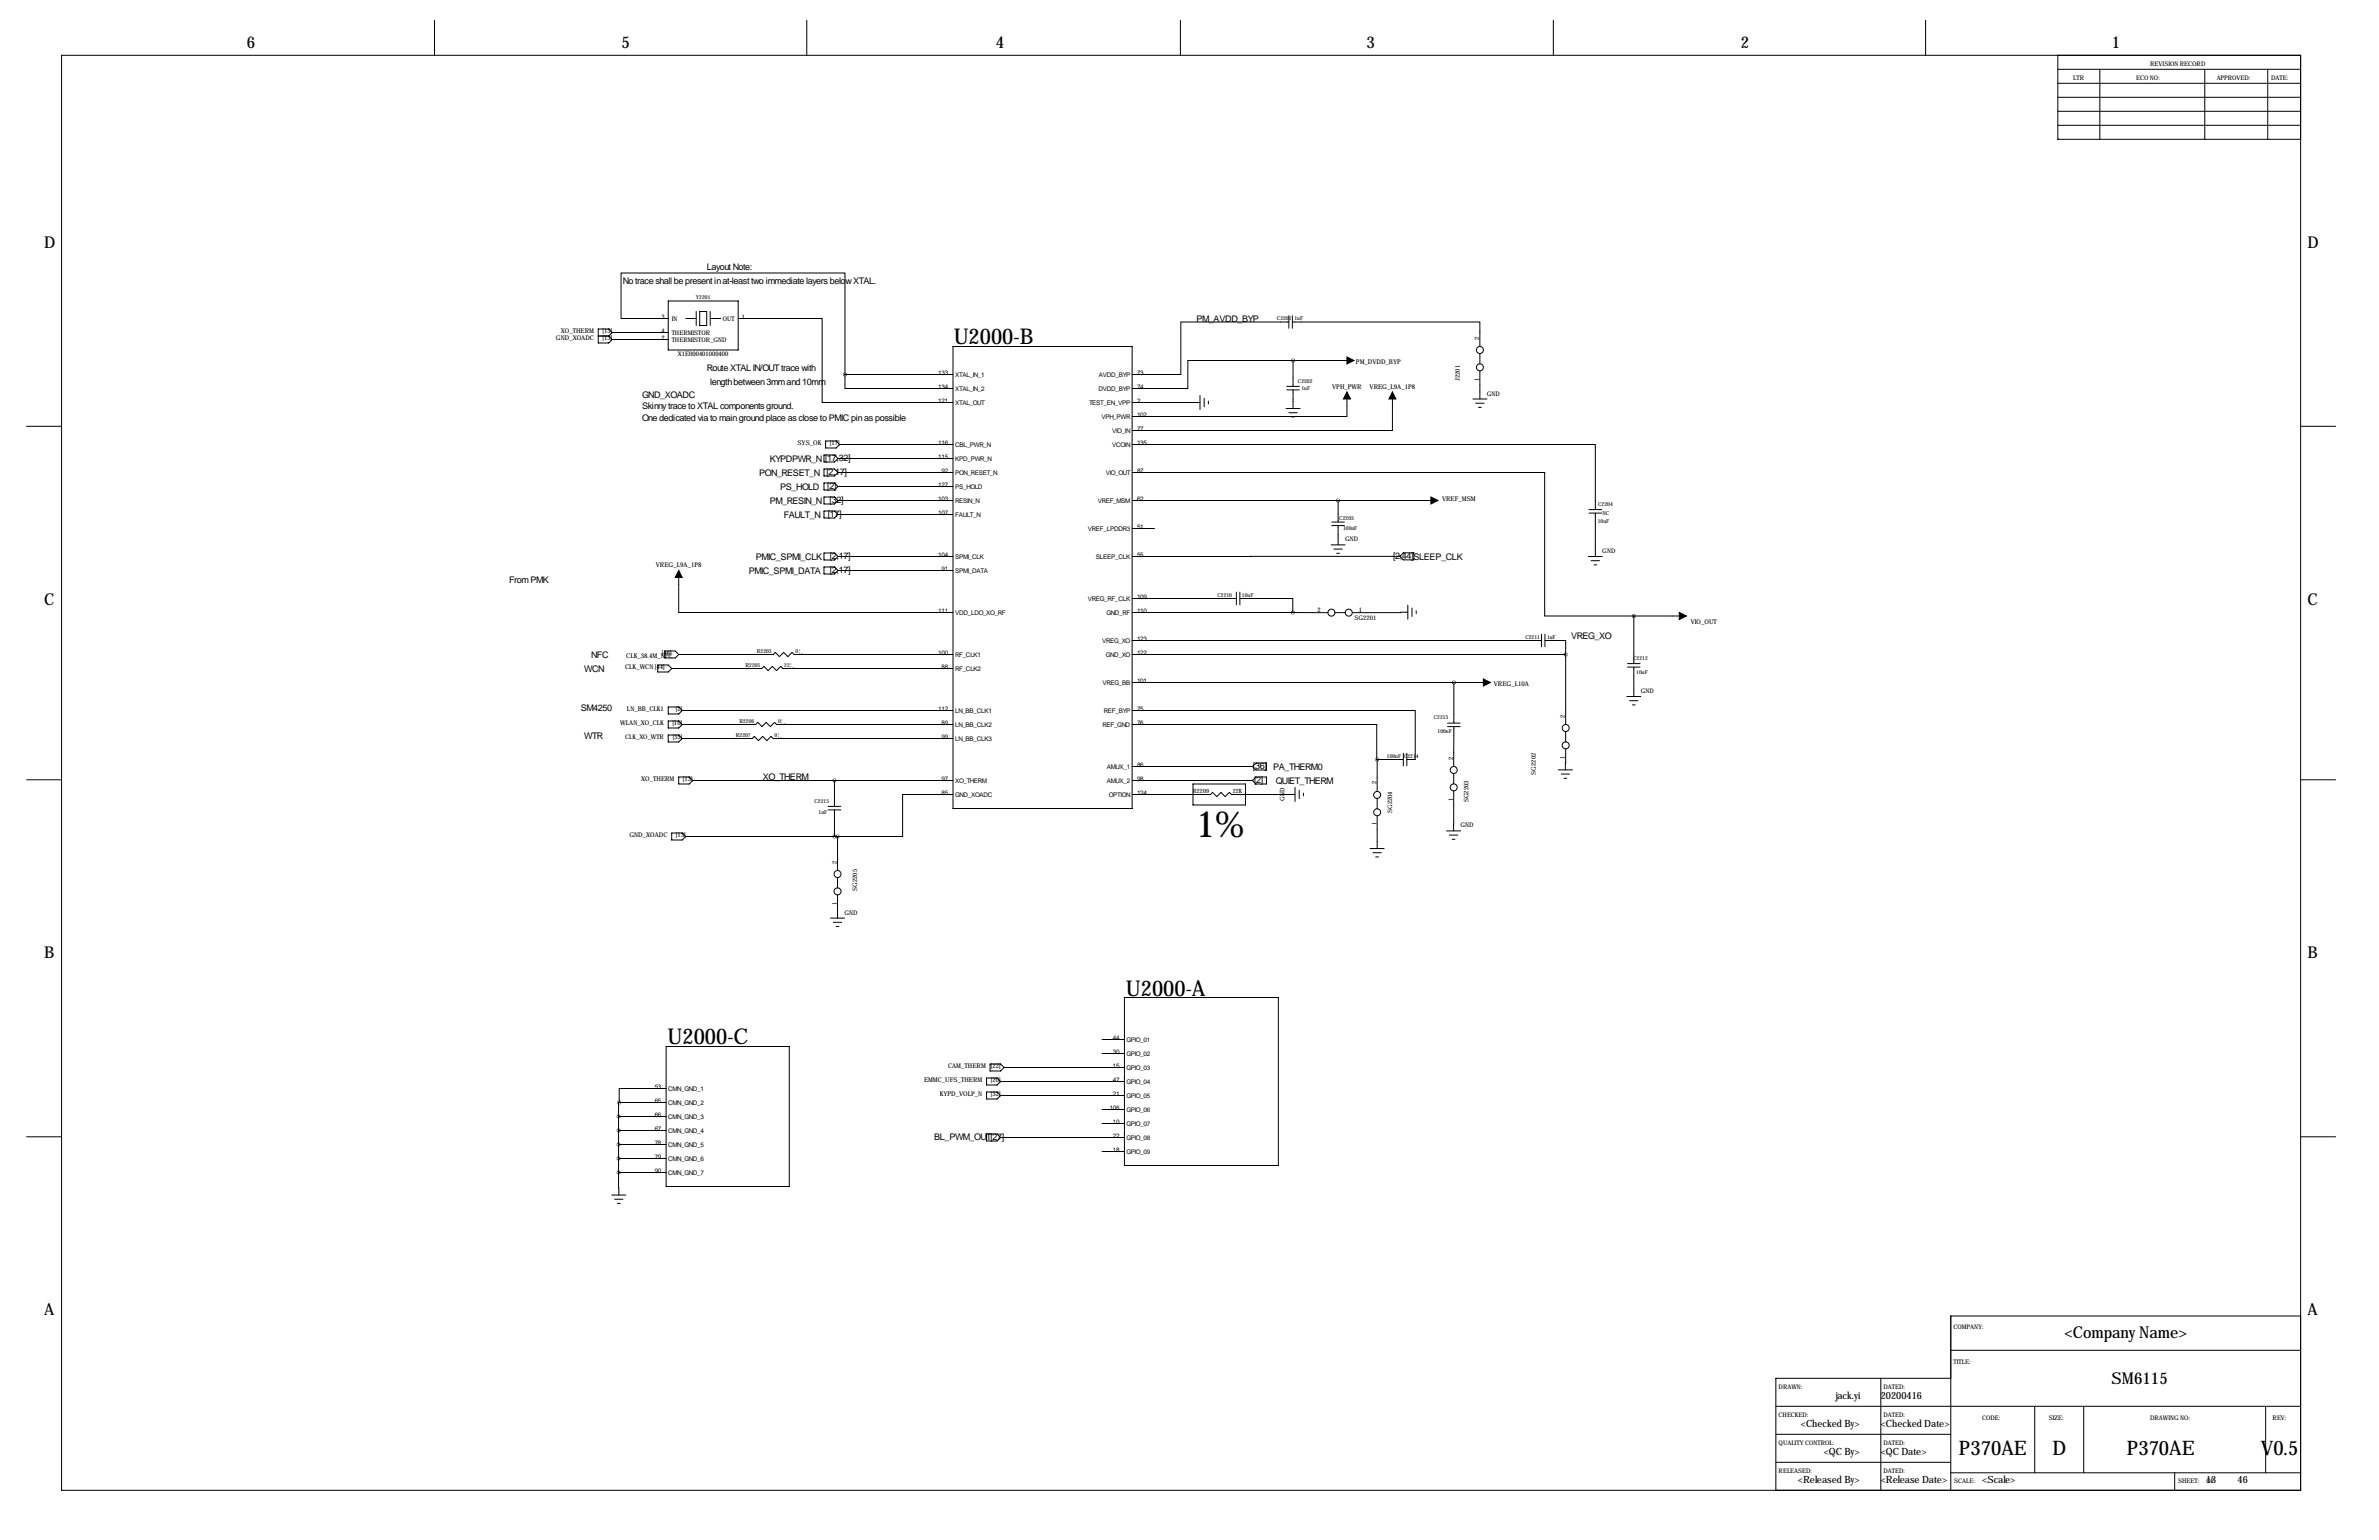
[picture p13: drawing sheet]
<svg xmlns="http://www.w3.org/2000/svg" width="864mm" height="559mm" viewBox="0 0 864 559" stroke-linecap="round" stroke-linejoin="round" font-family="sans-serif">
<defs><g id="words">
<text font-size="13.2" x="434.3" y="303.5">1%</text>
<g font-size="7.9">
<text x="346.2" y="125">U2000-B</text>
<text x="408.7" y="361.4">U2000-A</text>
<text x="242.3" y="379">U2000-C</text>
</g>
<g font-size="7.3">
<text x="711.1" y="527.9">P370AE</text>
<text x="745" y="527.9">D</text>
<text x="772.1" y="527.9">P370AE</text>
<text x="820.7" y="527.9">V0.5</text>
</g>
<g font-size="5.9">
<text x="89.7" y="17.5">6</text>
<text x="225.6" y="17.5">5</text>
<text x="361.4" y="17.5">4</text>
<text x="496.1" y="17.5">3</text>
<text x="632" y="17.5">2</text>
<text x="766.6" y="17.5">1</text>
<text x="16" y="89.9">D</text>
<text x="837.7" y="89.9">D</text>
<text x="16" y="219.5">C</text>
<text x="837.7" y="219.5">C</text>
<text x="16" y="347.7">B</text>
<text x="837.7" y="347.7">B</text>
<text x="16" y="477.3">A</text>
<text x="837.7" y="477.3">A</text>
<text x="749.4" y="485.6">&lt;Company Name&gt;</text>
<text x="766.5" y="502.1">SM6115</text>
</g>
<g font-size="3.6">
<text x="666.4" y="507.7">jack.yi</text>
<text x="682.8" y="507.7">20200416</text>
<text x="653.7" y="517.8">&lt;Checked By&gt;</text>
<text x="682.8" y="517.8">&lt;Checked Date&gt;</text>
<text x="662" y="528">&lt;QC By&gt;</text>
<text x="682.8" y="528">&lt;QC Date&gt;</text>
<text x="652.7" y="538.2">&lt;Released By&gt;</text>
<text x="682.8" y="538.2">&lt;Release Date&gt;</text>
<text x="719.6" y="538.2">&lt;Scale&gt;</text>
<text x="800.9" y="538.2">13</text>
<text x="812.3" y="538.2">46</text>
</g>
<g font-size="3.3">
<text x="256.5" y="97.8">Layout Note:</text>
<text x="226.1" y="102.9">No trace shall be present in at-least two immediate layers below XTAL.</text>
<text x="434.3" y="116.8">PM_AVDD_BYP</text>
<text x="256.5" y="134.6">Route XTAL IN/OUT trace with</text>
<text x="257.8" y="139.7">length between 3mm and 10mm</text>
<text x="233.1" y="144.3">GND_XOADC</text>
<text x="233.1" y="148.4">Skinny trace to XTAL components ground.</text>
<text x="233.1" y="152.6">One dedicated via to main ground place as close to PMIC pin as possible</text>
<text x="279.4" y="167.6">KYPDPWR_N</text>
<text x="299.5" y="167.3">[17,32]</text>
<text x="275.6" y="172.7">PON_RESET_N</text>
<text x="300" y="172.4">[2,17]</text>
<text x="283.2" y="177.8">PS_HOLD</text>
<text x="300.3" y="177.5">[2]</text>
<text x="279.4" y="182.9">PM_RESIN_N</text>
<text x="301.2" y="182.5">[32]</text>
<text x="284.5" y="188">FAULT_N</text>
<text x="300.5" y="187.6">[17]</text>
<text x="274.3" y="203.2">PMIC_SPMI_CLK</text>
<text x="301.2" y="202.9">[2,17]</text>
<text x="505.7" y="202.9">[2,44]SLEEP_CLK</text>
<text x="271.8" y="208.3">PMIC_SPMI_DATA</text>
<text x="301.2" y="207.9">[2,17]</text>
<text x="184.8" y="211.6">From PMK</text>
<text x="570.3" y="232">VREG_XO</text>
<text x="214.6" y="238.8">NFC</text>
<text x="212.1" y="243.8">WCN</text>
<text x="210.8" y="257.8">SM4250</text>
<text x="212.1" y="268">WTR</text>
<text x="454.8" y="279.1">[36]</text>
<text x="462.1" y="279.4">PA_THERM0</text>
<text x="276.9" y="282.9">XO_THERM</text>
<text x="455.3" y="284.1">[2]</text>
<text x="463.1" y="284.5">QUIET_THERM</text>
<text x="339.1" y="413.7">BL_PWM_OUT[27]</text>
</g>
<g font-size="2.4">
<text x="201.8" y="123.2">GND_XOADC</text>
<text x="203.6" y="120.6">XO_THERM</text>
<text x="218.7" y="121">[13]</text>
<text x="218.7" y="123.5">[13]</text>
<text x="492.2" y="132.1">PM_DVDD_BYP</text>
<text x="483.6" y="141">VPH_PWR</text>
<text x="497.2" y="141">VREG_L9A_1P8</text>
<text x="289.5" y="161.3">SYS_OK</text>
<text x="301.3" y="161.6">[17]</text>
<text x="523.5" y="181.9">VREF_MSM</text>
<text x="238.1" y="205.7">VREG_L9A_1P8</text>
<text x="613.7" y="226.4">VIO_OUT</text>
<text x="227.3" y="238.8">CLK_38.4M_NFC</text>
<text x="240.3" y="237.8">[46]</text>
<text x="226.9" y="242.6">CLK_WCN [44]</text>
<text x="542.3" y="248.9">VREG_L10A</text>
<text x="227.6" y="257.8">LN_BB_CLK1</text>
<text x="225.2" y="262.9">WLAN_XO_CLK</text>
<text x="244.1" y="263.2">[10]</text>
<text x="245.3" y="258.1">[2]</text>
<text x="232.8" y="283.2">XO_THERM</text>
<text x="247.9" y="283.5">[13]</text>
<text x="228.5" y="303.5">GND_XOADC</text>
<text x="245.4" y="303.8">[13]</text>
<text x="344.2" y="387.3">CAM_THERM</text>
<text x="359.7" y="387.7">[22]</text>
<text x="335.4" y="392.4">EMMC_UFS_THERM</text>
<text x="359.7" y="392.7">[20]</text>
<text x="341.1" y="397.5">KYPD_VOLP_N</text>
<text x="359.7" y="397.8">[32]</text>
</g>
<g font-size="2.3">
<text x="780.5" y="23.9">REVISION RECORD</text>
<text x="752.6" y="29">LTR</text>
<text x="775.5" y="29">ECO NO:</text>
<text x="804.7" y="29">APPROVED:</text>
<text x="824.5" y="29">DATE:</text>
<text x="240.1" y="115.6">3</text>
<text x="243.8" y="116.3">IN</text>
<text x="262.3" y="116.3">OUT</text>
<text x="269.2" y="115.6">1</text>
<text x="240.1" y="123.2">2</text>
<text x="240.1" y="120.6">4</text>
<text x="243.8" y="124">THERMISTOR_GND</text>
<text x="243.8" y="121.4">THERMISTOR</text>
<text x="537" y="123.2" transform="rotate(-90 537 123.2)">2</text>
<text x="246.1" y="129">X1E000401000400</text>
<text x="340.6" y="135.9">133</text>
<text x="346.7" y="136.7">XTAL_IN_1</text>
<text x="398.9" y="136.7">AVDD_BYP</text>
<text x="412.7" y="135.9">73</text>
<text x="340.6" y="141">134</text>
<text x="346.7" y="141.7">XTAL_IN_2</text>
<text x="398.7" y="141.7">DVDD_BYP</text>
<text x="412.7" y="141">74</text>
<text x="529.9" y="138.3" transform="rotate(-90 529.9 138.3)">J2201</text>
<text x="537" y="138.1" transform="rotate(-90 537 138.1)">1</text>
<text x="539.7" y="143.5">GND</text>
<text x="340.6" y="146.1">121</text>
<text x="346.7" y="146.8">XTAL_OUT</text>
<text x="395.3" y="146.8">TEST_EN_VPP</text>
<text x="412.7" y="146.1">2</text>
<text x="399.8" y="151.9">VPH_PWR</text>
<text x="412.7" y="151.1">102</text>
<text x="340.6" y="161.3">116</text>
<text x="403.8" y="157">VIO_IN</text>
<text x="412.7" y="156.2">77</text>
<text x="412.7" y="161.3">135</text>
<text x="340.6" y="166.4">115</text>
<text x="346.7" y="167.1">KPD_PWR_N</text>
<text x="346.7" y="162.1">CBL_PWR_N</text>
<text x="403.8" y="162.1">VCOIN</text>
<text x="341.8" y="171.4">92</text>
<text x="346.7" y="172.2">PON_RESET_N</text>
<text x="401.4" y="172.2">VIO_OUT</text>
<text x="412.7" y="171.4">87</text>
<text x="340.6" y="176.5">127</text>
<text x="346.7" y="177.3">PS_HOLD</text>
<text x="340.6" y="181.6">103</text>
<text x="346.7" y="182.4">RESIN_N</text>
<text x="398.5" y="182.4">VREF_MSM</text>
<text x="412.7" y="181.6">62</text>
<text x="340.6" y="186.7">107</text>
<text x="346.7" y="187.5">FAULT_N</text>
<text x="412.7" y="191.8">51</text>
<text x="394.9" y="192.5">VREF_LPDDR3</text>
<text x="488.3" y="196.4">GND</text>
<text x="340.6" y="201.9">104</text>
<text x="346.7" y="202.7">SPMI_CLK</text>
<text x="397.8" y="202.7">SLEEP_CLK</text>
<text x="412.7" y="201.9">55</text>
<text x="581.7" y="200.7">GND</text>
<text x="341.8" y="207">91</text>
<text x="346.7" y="207.8">SPMI_DATA</text>
<text x="394.9" y="217.9">VREG_RF_CLK</text>
<text x="412.7" y="217.2">109</text>
<text x="340.6" y="222.3">111</text>
<text x="346.7" y="223">VDD_LDO_XO_RF</text>
<text x="401.6" y="223">GND_RF</text>
<text x="412.7" y="222.3">110</text>
<text x="478.3" y="222">2</text>
<text x="491.7" y="224.9">SG2201</text>
<text x="493.2" y="222">1</text>
<text x="400.1" y="233.2">VREG_XO</text>
<text x="412.7" y="232.4">123</text>
<text x="340.6" y="237.5">100</text>
<text x="346.7" y="238.3">RF_CLK1</text>
<text x="401.4" y="238.3">GND_XO</text>
<text x="412.7" y="237.5">122</text>
<text x="341.8" y="242.6">88</text>
<text x="346.7" y="243.3">RF_CLK2</text>
<text x="400.2" y="248.4">VREG_BB</text>
<text x="412.7" y="247.7">101</text>
<text x="595.6" y="251.5">GND</text>
<text x="340.6" y="257.8">112</text>
<text x="412.7" y="257.8">75</text>
<text x="341.8" y="262.9">89</text>
<text x="346.7" y="263.7">LN_BB_CLK2</text>
<text x="346.7" y="258.6">LN_BB_CLK1</text>
<text x="400.2" y="263.7">REF_GND</text>
<text x="400.7" y="258.6">REF_BYP</text>
<text x="412.7" y="262.9">76</text>
<text x="568.1" y="260.4" transform="rotate(-90 568.1 260.4)">2</text>
<text x="226.9" y="268">CLK_XO_WTR</text>
<text x="244.2" y="268.2">[35]</text>
<text x="341.8" y="268">99</text>
<text x="346.7" y="268.7">LN_BB_CLK3</text>
<text x="527.5" y="275.6" transform="rotate(-90 527.5 275.6)">2</text>
<text x="568.1" y="275.3" transform="rotate(-90 568.1 275.3)">1</text>
<text x="401.8" y="278.9">AMUX_1</text>
<text x="412.7" y="278.1">86</text>
<text x="557.5" y="281.1" transform="rotate(-90 557.5 281.1)">SG2202</text>
<text x="341.8" y="283.2">97</text>
<text x="346.7" y="284">XO_THERM</text>
<text x="401.8" y="284">AMUX_2</text>
<text x="412.7" y="283.2">98</text>
<text x="499.7" y="284.6" transform="rotate(-90 499.7 284.6)">2</text>
<text x="341.8" y="288.3">85</text>
<text x="346.7" y="289.1">GND_XOADC</text>
<text x="402.6" y="289.1">OPTION</text>
<text x="412.7" y="288.3">124</text>
<text x="466.3" y="290.5" transform="rotate(-90 466.3 290.5)">GND</text>
<text x="527.5" y="290.5" transform="rotate(-90 527.5 290.5)">1</text>
<text x="533" y="291.2" transform="rotate(-90 533 291.2)">SG2203</text>
<text x="499.7" y="299.5" transform="rotate(-90 499.7 299.5)">1</text>
<text x="505.4" y="295" transform="rotate(-90 505.4 295)">SG2204</text>
<text x="530.2" y="300.2">GND</text>
<text x="303.8" y="313.3" transform="rotate(-90 303.8 313.3)">2</text>
<text x="311.2" y="323.2" transform="rotate(-90 311.2 323.2)">SG2205</text>
<text x="303.8" y="328.2" transform="rotate(-90 303.8 328.2)">1</text>
<text x="306.6" y="331.9">GND</text>
<text x="404" y="377.2">44</text>
<text x="408.9" y="378">GPIO_01</text>
<text x="404" y="382.3">30</text>
<text x="408.9" y="383">GPIO_02</text>
<text x="404" y="387.3">15</text>
<text x="408.9" y="388.1">GPIO_03</text>
<text x="237.7" y="395">53</text>
<text x="242.6" y="395.7">CMN_GND_1</text>
<text x="404" y="392.4">47</text>
<text x="408.9" y="393.2">GPIO_04</text>
<text x="237.7" y="400">65</text>
<text x="242.6" y="400.8">CMN_GND_2</text>
<text x="404" y="397.5">21</text>
<text x="408.9" y="398.3">GPIO_05</text>
<text x="237.7" y="405.1">66</text>
<text x="242.6" y="405.9">CMN_GND_3</text>
<text x="402.8" y="402.6">106</text>
<text x="404" y="407.7">10</text>
<text x="408.9" y="403.4">GPIO_06</text>
<text x="237.7" y="410.2">67</text>
<text x="242.6" y="411">CMN_GND_4</text>
<text x="404" y="412.8">22</text>
<text x="408.9" y="408.4">GPIO_07</text>
<text x="408.9" y="413.5">GPIO_08</text>
<text x="237.7" y="415.3">78</text>
<text x="242.6" y="416.1">CMN_GND_5</text>
<text x="404" y="417.8">18</text>
<text x="408.9" y="418.6">GPIO_09</text>
<text x="237.7" y="420.4">79</text>
<text x="237.7" y="425.4">90</text>
<text x="242.6" y="421.1">CMN_GND_6</text>
<text x="242.6" y="426.2">CMN_GND_7</text>
<text x="709.2" y="482.3">COMPANY:</text>
<text x="709.2" y="495">TITLE:</text>
<text x="645.7" y="503.9">DRAWN:</text>
<text x="683.8" y="503.9">DATED:</text>
<text x="645.7" y="514.1">CHECKED:</text>
<text x="683.8" y="514.1">DATED:</text>
<text x="719.6" y="515.4">CODE:</text>
<text x="743.7" y="515.4">SIZE:</text>
<text x="780.5" y="515.4">DRAWING NO:</text>
<text x="825" y="515.4">REV:</text>
<text x="645.7" y="524.3">QUALITY CONTROL:</text>
<text x="683.8" y="524.3">DATED:</text>
<text x="645.7" y="534.4">RELEASED:</text>
<text x="683.8" y="534.4">DATED:</text>
<text x="709.4" y="538.2">SCALE:</text>
<text x="790.7" y="538.2">SHEET:</text>
<text x="801" y="538.2">OF</text>
</g>
<g font-size="2.1">
<text x="433" y="287.7">R2209</text>
<text x="447.5" y="287.7">22K</text>
</g>
<g font-size="2">
<text x="252.6" y="108.6">Y2201</text>
<text x="463.5" y="116.2">C2201</text>
<text x="469.9" y="116.2">1uF</text>
<text x="471.2" y="139.1">C2202</text>
<text x="472.4" y="141.6">1uF</text>
<text x="580.2" y="183.5">C2204</text>
<text x="486.2" y="188.6">C2203</text>
<text x="580" y="189.9">10uF</text>
<text x="581.7" y="186.7">NC</text>
<text x="487.6" y="192.4">100nF</text>
<text x="442" y="216.6">C2210</text>
<text x="450.8" y="216.6">10uF</text>
<text x="553.7" y="231.8">C2211</text>
<text x="561.6" y="231.8">1uF</text>
<text x="274.7" y="236.9">R2203</text>
<text x="288.8" y="236.9">0¦¸</text>
<text x="592.9" y="239.4">C2212</text>
<text x="270.6" y="242">R2205</text>
<text x="284.7" y="242">22¦¸</text>
<text x="594" y="244.5">10uF</text>
<text x="268.4" y="262.3">R2206</text>
<text x="282.4" y="262.3">0¦¸</text>
<text x="520.5" y="261">C2213</text>
<text x="267.1" y="267.4">R2207</text>
<text x="281.2" y="267.4">0¦¸</text>
<text x="521.9" y="266.1">100nF</text>
<text x="503.5" y="275">100nF</text>
<text x="509.7" y="275">C2214</text>
<text x="295.7" y="291.5">C2215</text>
<text x="297.2" y="295.3">1nF</text>
</g>
</g></defs>
<g fill="none" stroke="#000" stroke-width=".36">
<path d="M157.7 7.4v12.7M292.9 7.4v12.7M428.5 7.4v12.7M563.9 7.4v12.7M699 7.4v12.7M22.4 20.1h812.8v520.7h-812.8zM747 20.1v30.4h88.2M747 35.3h88.2M747 30.2h88.2M747 25.1h88.2M762.3 25.1v25.4M800.4 25.1v25.4"/>
<path d="M823.2 25.1v25.4M747 45.5h88.2M747 40.4h88.2M242.6 115.6h-17.1v-16.5h81.2v36.8M242.6 109.2h25.4v17.8h-25.4zM248.9 115.6h3.8M252.7 113v5.1M254 113h2.5v5.1h-2.5zM257.8 113v5.1M257.8 115.6h3.8M268 115.6h30.4v30.5h47.5M467.9 116.8h-39.2v19.1h-17.7"/>
<path d="M467.9 114.6v4.5M469.1 116.8h68.1v8.9M469.1 114.6v4.5M217.2 121.9h3.8M221 121.9l1.2 1.3M222.2 123.2h20.4M222.2 120.6h20.4M222.2 120.6l-1.2 1.3M222.2 120.6l-1.2-1.2h-3.8v5.1h3.8l1.2-1.3M306.7 135.9v5.1h39.2M306.7 135.9h39.2M345.9 125.7h65.1v167.7h-65.1z"/>
<path d="M469.4 130.8h-38.2v10.2h-20.2M469.4 130.8v9.4M469.4 130.8h22.1M537.2 128.3v3.8M537.2 134.6v10.2M9.7 154.7h12.7M411 146.1h24.6M435.6 143.5v5.1M437.1 144.5v3.1M438.7 145.5v1.1M466.9 148.2h5M467.1 141.5h4.6"/>
<path d="M467.1 140.2h4.6M467.9 149.8h3M468.9 151.3h1M469.4 141.5v6.7M488.9 142.2v8.9h-77.9M505.5 142.2v14h-94.5M534.7 144.8h5.1M535.7 146.3h3M536.7 147.8h1M835.2 154.7h12.7M299.1 165.1h3.8l1.3 1.3-1.3 1.2h-3.8zM299.1 170.2h3.8l1.3 1.2-1.3 1.3h-3.8z"/>
<path d="M299.1 175.3h3.8l1.3 1.2-1.3 1.3h-3.8zM299.7 160h3.8l1.3 1.3-1.3 1.3h-3.8zM304.2 166.4h41.7M304.2 171.4h41.7M304.2 176.5h41.7M304.8 161.3h41.1M411 161.3h168.1v23.6M411 171.4h149.7v52.1h32.4M299.1 185.4h3.8l1.3 1.3-1.3 1.3h-3.8zM299.1 180.3h3.8l1.3 1.3-1.3 1.3h-3.8zM304.2 181.6h41.7M304.2 186.7h41.7"/>
<path d="M411 181.6h111M411 191.8h8.1M483.2 197.7h5.1M483.5 190.7h4.5M483.5 189.4h4.5M484.2 199.2h3.1M485.7 181.6v7.8M485.7 190.7v7M576.8 184.9h4.6M576.8 186.2h4.6M579.1 186.2v15.7M246.4 207v15.2h99.5"/>
<path d="M299.1 200.7h3.8l1.3 1.2-1.3 1.3h-3.8zM299.1 205.7h3.8l1.3 1.3-1.3 1.3h-3.8zM304.2 201.9h41.7M304.2 207h41.7M411 217.2h37.8M448.8 214.9v4.6M450.1 217.2h19.2v5M450.1 214.9v4.6M485.2 200.8h1.1M508.2 201.9h-97.2M509.4 200.6h3.8v2.5h-3.8l-1.2-1.2zM511 219.6v5.1"/>
<path d="M576.6 201.9h5.1M577.6 203.5h3M578.6 205h1M241.3 236.2h3.8l1.3 1.3-1.3 1.3h-3.8zM246.4 237.5h34.3l.7-.8 1.6 1.6 1.5-1.6 1.5 1.6 1.5-1.6 .8 .8h57.6M411 232.4h148.6M411 237.5h157.4M411 222.2h58.3M469.3 222.2l12.7 .1M484.6 222.3h3.8M511 222.1l-20.1 .2M512.6 220.6v3.1"/>
<path d="M514.1 221.6v1.1M559.6 230.1v4.6M560.8 232.4h7.6v5.1M560.8 230.1v4.6M568.4 237.5v25.4M593.1 223.5v17.3M593.1 223.5h19M238.8 241.3h3.8l1.2 1.3-1.2 1.2h-3.8zM242.6 256.5h3.8l1.2 1.3-1.2 1.3h-3.8zM243.8 242.6h32.8l.7-.8 1.5 1.5 1.6-1.5 1.5 1.5 1.5-1.5 .8 .8h61.7M247.6 257.8h98.3M411 257.8h102.7v17.8h-3"/>
<path d="M411 247.6h130M527.8 247.6v14.8M590.5 252.7h5.1M590.8 240.8h4.6M590.8 242.1h4.6M591.6 254.3h3M592.6 255.8h1M593.1 242.1v10.6M242.6 261.6h3.8l1.2 1.3-1.2 1.3h-3.8zM242.6 266.7h3.8l1.2 1.3-1.2 1.2h-3.8zM247.6 268h25.4l.8-.8 1.5 1.5 1.6-1.5 1.5 1.5 1.5-1.5 .8 .8h65.2M247.6 262.9h26.7l.8-.8 1.5 1.6 1.5-1.6 1.6 1.6 1.5-1.6 .7 .8h64"/>
<path d="M411 262.9h88.8l.1 12.7M411 278.1h43.7M455.9 276.9h3.8v2.5h-3.8l-1.2-1.3zM499.9 275.6h9.5M499.9 275.6v11.6M509.4 273.3v4.6M510.7 273.3v4.6M525.5 263.7h4.5M525.5 262.4h4.5M527.8 263.7l-.1 14.4M565.7 279.3h5.1M568.4 271.8l-.2 7.5"/>
<path d="M568.4 265.4v3.8M9.7 283h12.7M246.4 281.9h3.8l1.3 1.3-1.3 1.3h-3.8zM251.5 283.2h94.4M300.6 293.9h4.6M300.6 292.6h4.6M302.9 283.2v9.4M302.9 293.9v9.6M345.9 288.3h-18.2v15.2h-23.7M411 288.3h28.4l.8-.8 1.5 1.6 1.5-1.6 1.6 1.6 1.5-1.6 .7 .8h23.1M411 283.2h43.7M433.1 284.5h19v7.6h-19z"/>
<path d="M454.7 283.2l1.2-1.3h3.8v2.6h-3.8zM470.1 285.8v5M471.6 286.8v3M473.2 287.8v1M499.9 289.7v3.8M499.9 296.1v11.8M527.7 287v14.5M527.7 280.7v3.8M566.7 280.9h3.1M567.7 282.4h1.1M835.2 283h12.7M243.8 302.3h3.8l1.3 1.2-1.3 1.3h-3.8z"/>
<path d="M248.9 303.5h55.1M304 303.5v12.4M304 318.4v3.8M497.4 307.9h5.1M498.4 309.4h3M499.4 310.9h1M525.1 301.5h5.1M526.1 303h3.1M527.2 304.5h1M301.5 333.1h5.1M302.5 334.7h3.1M303.5 336.2h1"/>
<path d="M304 324.8v8.3M241.8 379.7h44.7v50.8h-44.7zM400 377.2h8.2M408.2 361.9h55.9v61h-55.9zM241.8 395h-17v5M358.1 391.2h3.8l1.3 1.2-1.3 1.3h-3.8zM358.1 396.2h3.8l1.3 1.3-1.3 1.3h-3.8zM359.4 386.1h3.8l1.3 1.2-1.3 1.3h-3.8zM363.2 392.4h45M363.2 397.5h45M364.5 387.3h43.7M400 382.3h8.2"/>
<path d="M9.7 412.5h12.7M224.5 405.1h17.3M224.5 410.2h17.3M224.5 415.3h17.3M224.5 405.1v20.3M224.8 400h-.3v5.1M224.8 400h17M358.1 411.5h3.8l1.3 1.3-1.3 1.2h-3.8zM363.2 412.8h45M400 402.6h8.2M400 407.7h8.2M400 417.8h8.2"/>
<path d="M835.2 412.5h12.7M222.1 433.6h5.1M223.1 435.2h3.1M224.1 436.7h1M224.5 425.4l.1 8.2M224.5 420.4h17.3M224.5 425.4h17.3M835.2 477.5h-127v63.3M708.2 490h127M644.7 510.3h190.5M682.8 500.1v40.7M708.2 500.1h-63.5v40.7"/>
<path d="M738.6 510.3v24.1M756.4 510.3v24.1M822.5 510.3v24.1M644.7 530.6h63.5M644.7 520.4h63.5M708.2 534.4h127M789.4 534.4v6.4"/>
<circle cx="537.2" cy="133.3" r="1.27"/>
<circle cx="537.2" cy="127" r="1.27"/>
<circle cx="483.3" cy="222.3" r="1.27"/>
<circle cx="489.6" cy="222.3" r="1.27"/>
<circle cx="527.7" cy="279.4" r="1.27"/>
<circle cx="568.4" cy="264.2" r="1.27"/>
<circle cx="568.4" cy="270.5" r="1.27"/>
<circle cx="499.9" cy="288.4" r="1.27"/>
<circle cx="499.9" cy="294.7" r="1.27"/>
<circle cx="527.7" cy="285.7" r="1.27"/>
<circle cx="304" cy="317.1" r="1.27"/>
<circle cx="304" cy="323.4" r="1.27"/>
</g>
<path d="M488.9 129.5l2.6 1.3-2.6 1.3zM488.9 142.2l1.3 2.6h-2.5zM505.5 142.2l1.2 2.6h-2.5zM519.4 180.3l2.6 1.3-2.6 1.3zM246.4 207l1.2 2.6h-2.5zM609.6 222.2l2.5 1.3-2.5 1.3zM538.5 246.4l2.5 1.2-2.5 1.3z" fill="#000" stroke="#000" stroke-width=".36"/>
<path d="M469.2 222.3a.05 .05 0 0 0 .1 0 .05 .05 0 0 0-.1 0zM302.9 303.5a.05 .05 0 0 0 .1 0 .05 .05 0 0 0-.1 0zM306.7 135.9a.05 .05 0 0 0 .1 0 .05 .05 0 0 0-.1 0zM302.9 283.2a.05 .05 0 0 0 .1 0 .05 .05 0 0 0-.1 0zM304 303.5a.05 .05 0 0 0 .1 0 .05 .05 0 0 0-.1 0zM499.9 275.6a.05 .05 0 0 0 .1 0 .05 .05 0 0 0-.1 0zM527.7 247.7a.05 .05 0 0 0 .1 0 .05 .05 0 0 0-.1 0zM568.3 237.5a.05 .05 0 0 0 .1 0 .05 .05 0 0 0-.1 0zM485.7 181.6a.05 .05 0 0 0 .1 0 .05 .05 0 0 0-.1 0zM469.3 130.8a.05 .05 0 0 0 .1 0 .05 .05 0 0 0-.1 0zM593 223.5a.05 .05 0 0 0 .1 0 .05 .05 0 0 0-.1 0zM224.5 425.5a.05 .05 0 0 0 .1 0 .05 .05 0 0 0-.1 0zM224.5 420.4a.05 .05 0 0 0 .1 0 .05 .05 0 0 0-.1 0zM224.5 415.3a.05 .05 0 0 0 .1 0 .05 .05 0 0 0-.1 0zM224.5 410.2a.05 .05 0 0 0 .1 0 .05 .05 0 0 0-.1 0zM224.5 405.1a.05 .05 0 0 0 .1 0 .05 .05 0 0 0-.1 0zM224.7 400.1a.05 .05 0 0 0 .1 0 .05 .05 0 0 0-.1 0z" fill="#000" stroke="#000" stroke-width="1.3"/>
<use href="#words"/>
</svg>
